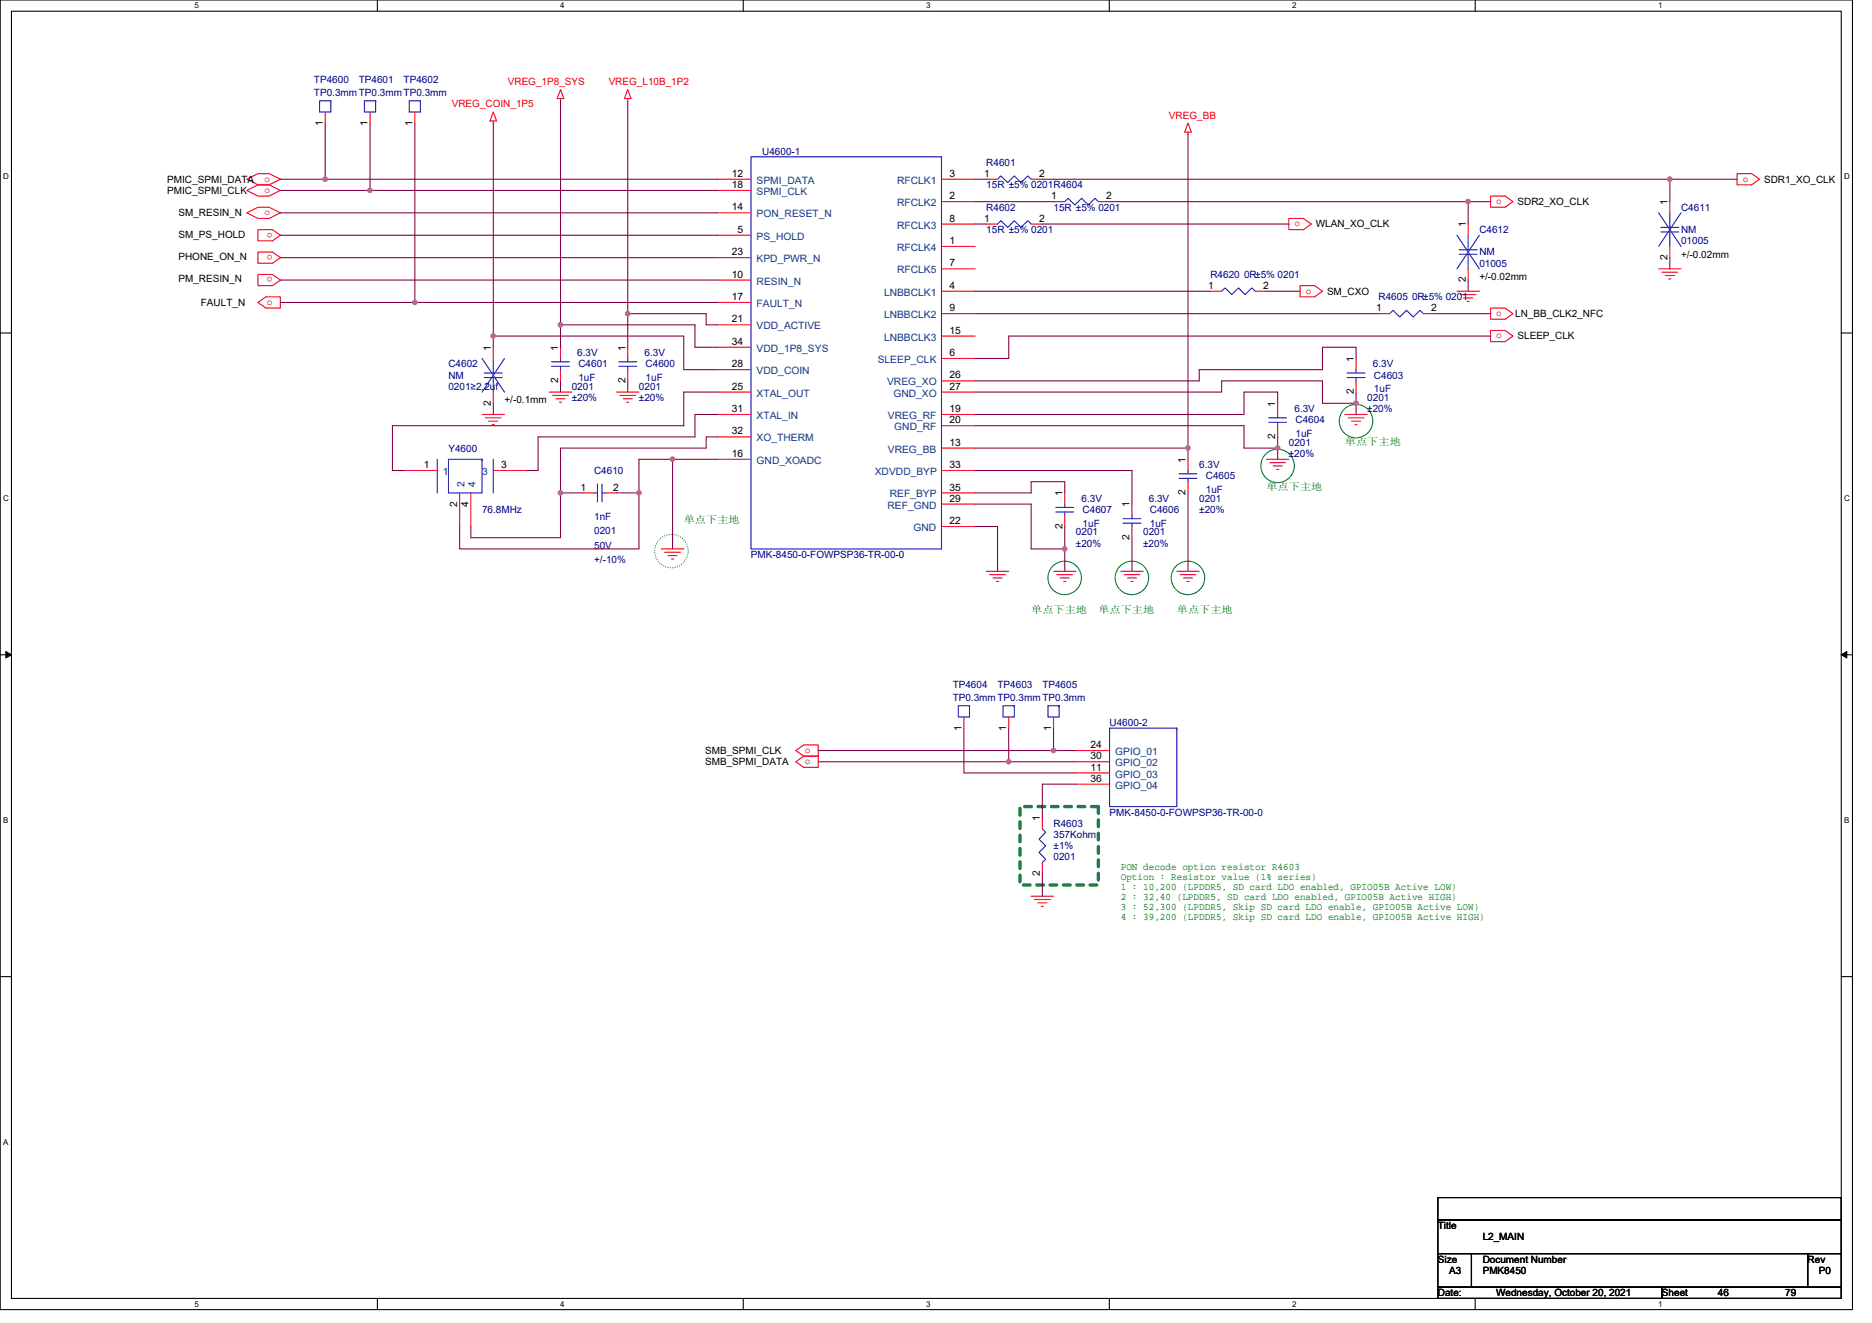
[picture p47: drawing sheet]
<svg xmlns="http://www.w3.org/2000/svg" width="297mm" height="210mm" viewBox="0 0 297 210" stroke-linecap="round" stroke-linejoin="round" font-family="sans-serif">
<defs><g id="words">
<g font-size="1.6" fill="#000080">
<text x="49.8" y="13.1">TP4600</text>
<text x="49.8" y="15.3">TP0.3mmTP0.3mmTP0.3mm</text>
<text x="56.9" y="13.1">TP4601</text>
<text x="64" y="13.1">TP4602</text>
<text x="120.9" y="24.5">U4600-1</text>
<text x="156.5" y="26.3">R4601</text>
<text x="156.5" y="29.9">15R ±5% 0201R4604</text>
<text x="156.5" y="33.4">R4602</text>
<text x="167.2" y="33.4">15R ±5% 0201</text>
<text x="266.7" y="33.4">C4611</text>
<text x="156.5" y="37">15R ±5% 0201</text>
<text x="234.7" y="37">C4612</text>
<text x="234.7" y="40.5">NM</text>
<text x="266.7" y="37">NM</text>
<text x="266.7" y="38.8">01005</text>
<text x="192.1" y="44.1">R4620 0R±5% 0201</text>
<text x="218.7" y="47.6">R4605 0R±5% 0201</text>
<text x="234.7" y="42.3">01005</text>
<text x="71.2" y="58.3">C4602</text>
<text x="91.6" y="56.5">6.3V</text>
<text x="91.8" y="58.3">C4601</text>
<text x="102.3" y="56.5">6.3V</text>
<text x="102.4" y="58.3">C4600</text>
<text x="217.8" y="58.3">6.3V</text>
<text x="71.2" y="60.1">NM</text>
<text x="71.2" y="61.9">0201≥2.2uf</text>
<text x="90.7" y="61.9">0201</text>
<text x="90.7" y="63.6">±20%</text>
<text x="91.8" y="60.5">1uF</text>
<text x="101.4" y="61.9">0201</text>
<text x="101.4" y="63.6">±20%</text>
<text x="102.4" y="60.5">1uF</text>
<text x="205.4" y="65.4">6.3V</text>
<text x="217" y="63.6">0201</text>
<text x="217" y="65.4">±20%</text>
<text x="218" y="60.1">C4603</text>
<text x="218" y="62.2">1uF</text>
<text x="71.2" y="71.8">Y4600</text>
<text x="204.5" y="70.8">0201</text>
<text x="205.6" y="67.2">C4604</text>
<text x="205.6" y="69.3">1uF</text>
<text x="94.3" y="75.2">C4610</text>
<text x="190.3" y="74.3">6.3V</text>
<text x="191.3" y="76.1">C4605</text>
<text x="204.5" y="72.5">±20%</text>
<text x="76.5" y="81.4">76.8MHz</text>
<text x="94.3" y="82.5">1nF</text>
<text x="171.6" y="79.6">6.3V</text>
<text x="171.8" y="81.4">C4607</text>
<text x="171.8" y="83.6">1uF</text>
<text x="182.3" y="79.6">6.3V</text>
<text x="182.5" y="81.4">C4606</text>
<text x="182.5" y="83.6">1uF</text>
<text x="190.3" y="79.6">0201</text>
<text x="190.3" y="81.4">±20%</text>
<text x="191.3" y="78.2">1uF</text>
<text x="94.3" y="84.8">0201</text>
<text x="94.3" y="87.1">50V</text>
<text x="94.3" y="89.4">+/-10%</text>
<text x="119.2" y="88.5">PMK-8450-0-FOWPSP36-TR-00-0</text>
<text x="170.7" y="85">0201</text>
<text x="170.7" y="86.8">±20%</text>
<text x="181.4" y="85">0201</text>
<text x="181.4" y="86.8">±20%</text>
<text x="151.2" y="109.2">TP4604</text>
<text x="151.2" y="111.3">TP0.3mmTP0.3mmTP0.3mm</text>
<text x="158.3" y="109.2">TP4603</text>
<text x="165.4" y="109.2">TP4605</text>
<text x="176.1" y="115.2">U4600-2</text>
<text x="167.2" y="131.2">R4603</text>
<text x="176.1" y="129.4">PMK-8450-0-FOWPSP36-TR-00-0</text>
<text x="167.2" y="133">357Kohm</text>
<text x="167.2" y="134.8">±1%</text>
<text x="167.2" y="136.5">0201</text>
</g>
<g font-size="1.6" fill="#f00">
<text x="71.7" y="17.1">VREG_COIN_1P5</text>
<text x="80.6" y="13.5">VREG_1P8_SYS</text>
<text x="96.6" y="13.5">VREG_L10B_1P2</text>
<text x="185.5" y="18.8">VREG_BB</text>
<text x="42" y="28.8">o</text>
<text x="276.5" y="28.8">o</text>
<text x="42" y="30.6">o</text>
<text x="42" y="34.1">o</text>
<text x="205.4" y="35.9">o</text>
<text x="237.4" y="32.4">o</text>
<text x="43.2" y="36.9" transform="rotate(180 43.2 36.9)">o</text>
<text x="43.2" y="40.5" transform="rotate(180 43.2 40.5)">o</text>
<text x="43.2" y="44" transform="rotate(180 43.2 44)">o</text>
<text x="207.2" y="46.6">o</text>
<text x="42.4" y="48.4">o</text>
<text x="237.4" y="53.7">o</text>
<text x="237.4" y="50.1">o</text>
<text x="127.7" y="119.5">o</text>
<text x="127.7" y="121.3">o</text>
</g>
<g font-size="1.6">
<text x="51.2" y="19.9" transform="rotate(-90 51.2 19.9)">1</text>
<text x="58.3" y="19.9" transform="rotate(-90 58.3 19.9)">1</text>
<text x="65.4" y="19.9" transform="rotate(-90 65.4 19.9)">1</text>
<text x="26.5" y="29">PMIC_SPMI_DATA</text>
<text x="116.1" y="28.1">12</text>
<text x="116.1" y="29.8">18</text>
<text x="150.6" y="28.1">3</text>
<text x="156.1" y="28.1">1</text>
<text x="164.9" y="28.1">2</text>
<text x="279.9" y="29">SDR1_XO_CLK</text>
<text x="26.5" y="30.8">PMIC_SPMI_CLK</text>
<text x="28.3" y="34.3">SM_RESIN_N</text>
<text x="116.1" y="33.4">14</text>
<text x="150.6" y="31.6">2</text>
<text x="150.6" y="35.2">8</text>
<text x="156.1" y="35.2">1</text>
<text x="164.9" y="35.2">2</text>
<text x="166.8" y="31.6">1</text>
<text x="175.5" y="31.6">2</text>
<text x="240.8" y="32.5">SDR2_XO_CLK</text>
<text x="264.6" y="32.5" transform="rotate(-90 264.6 32.5)">1</text>
<text x="28.3" y="37.7">SM_PS_HOLD</text>
<text x="28.3" y="41.3">PHONE_ON_N</text>
<text x="116.1" y="40.5">23</text>
<text x="117" y="37">5</text>
<text x="150.6" y="38.7">1</text>
<text x="208.8" y="36.1">WLAN_XO_CLK</text>
<text x="232.6" y="36.1" transform="rotate(-90 232.6 36.1)">1</text>
<text x="264.6" y="41.3" transform="rotate(-90 264.6 41.3)">2</text>
<text x="266.7" y="40.9">+/-0.02mm</text>
<text x="28.3" y="44.8">PM_RESIN_N</text>
<text x="116.1" y="44.1">10</text>
<text x="116.1" y="47.6">17</text>
<text x="150.6" y="42.3">7</text>
<text x="150.6" y="45.8">4</text>
<text x="191.7" y="45.8">1</text>
<text x="200.4" y="45.8">2</text>
<text x="210.6" y="46.8">SM_CXO</text>
<text x="232.6" y="44.8" transform="rotate(-90 232.6 44.8)">2</text>
<text x="234.7" y="44.4">+/-0.02mm</text>
<text x="31.9" y="48.5">FAULT_N</text>
<text x="116.1" y="51.2">21</text>
<text x="150.6" y="49.4">9</text>
<text x="150.6" y="53">15</text>
<text x="218.4" y="49.4">1</text>
<text x="227.1" y="49.4">2</text>
<text x="240.4" y="50.3">LN_BB_CLK2_NFC</text>
<text x="240.8" y="53.9">SLEEP_CLK</text>
<text x="77.9" y="55.6" transform="rotate(-90 77.9 55.6)">1</text>
<text x="88.6" y="55.6" transform="rotate(-90 88.6 55.6)">1</text>
<text x="99.2" y="55.6" transform="rotate(-90 99.2 55.6)">1</text>
<text x="116.1" y="54.7">34</text>
<text x="116.1" y="58.3">28</text>
<text x="150.6" y="56.5">6</text>
<text x="214.8" y="57.4" transform="rotate(-90 214.8 57.4)">1</text>
<text x="77.9" y="64.4" transform="rotate(-90 77.9 64.4)">2</text>
<text x="80" y="64">+/-0.1mm</text>
<text x="88.6" y="60.8" transform="rotate(-90 88.6 60.8)">2</text>
<text x="99.2" y="60.8" transform="rotate(-90 99.2 60.8)">2</text>
<text x="116.1" y="61.8">25</text>
<text x="116.1" y="65.4">31</text>
<text x="150.6" y="60.1">26</text>
<text x="150.6" y="61.8">27</text>
<text x="150.6" y="65.4">19</text>
<text x="202.3" y="64.5" transform="rotate(-90 202.3 64.5)">1</text>
<text x="214.8" y="62.6" transform="rotate(-90 214.8 62.6)">2</text>
<text x="116.1" y="69">32</text>
<text x="150.6" y="67.2">20</text>
<text x="150.6" y="70.7">13</text>
<text x="202.3" y="69.7" transform="rotate(-90 202.3 69.7)">2</text>
<text x="67.2" y="74.3">1</text>
<text x="79.5" y="74.3">3</text>
<text x="92.1" y="77.9">1</text>
<text x="97.3" y="77.9">2</text>
<text x="116.1" y="72.5">16</text>
<text x="150.6" y="74.3">33</text>
<text x="150.6" y="77.9">35</text>
<text x="188.1" y="73.4" transform="rotate(-90 188.1 73.4)">1</text>
<text x="72.6" y="80.4" transform="rotate(-90 72.6 80.4)">2</text>
<text x="74.3" y="80.4" transform="rotate(-90 74.3 80.4)">4</text>
<text x="150.6" y="83.2">22</text>
<text x="150.6" y="79.6">29</text>
<text x="168.6" y="83.9" transform="rotate(-90 168.6 83.9)">2</text>
<text x="168.6" y="78.8" transform="rotate(-90 168.6 78.8)">1</text>
<text x="179.2" y="80.5" transform="rotate(-90 179.2 80.5)">1</text>
<text x="188.1" y="78.6" transform="rotate(-90 188.1 78.6)">2</text>
<text x="179.2" y="85.7" transform="rotate(-90 179.2 85.7)">2</text>
<text x="111.9" y="119.7">SMB_SPMI_CLK</text>
<text x="152.6" y="116" transform="rotate(-90 152.6 116)">1</text>
<text x="159.7" y="116" transform="rotate(-90 159.7 116)">1</text>
<text x="166.8" y="116" transform="rotate(-90 166.8 116)">1</text>
<text x="173" y="118.7">24</text>
<text x="111.9" y="121.4">SMB_SPMI_DATA</text>
<text x="173" y="120.5">30</text>
<text x="173" y="122.3">11</text>
<text x="173" y="124.1">36</text>
<text x="165" y="130.3" transform="rotate(-90 165 130.3)">1</text>
<text x="165" y="139.1" transform="rotate(-90 165 139.1)">2</text>
<text x="228.2" y="195.1">Title</text>
<text x="235.3" y="196.8">L2_MAIN</text>
<text x="228.2" y="200.4">Size</text>
<text x="229.9" y="202.2">A3</text>
<text x="235.3" y="200.4">Document Number</text>
<text x="235.3" y="202.2">PMK8450</text>
<text x="286.8" y="200.4">Rev</text>
<text x="288.6" y="202.2">P0</text>
<text x="228.2" y="205.7">Date:</text>
<text x="237.4" y="205.7">Wednesday, October 20, 2021</text>
<text x="263.7" y="205.7">Sheet</text>
<text x="272.6" y="205.7">46</text>
<text x="283.3" y="205.7">79</text>
</g>
<g font-size="1.6" fill="#004080">
<text x="120.1" y="29.2">SPMI_DATA</text>
<text x="142.3" y="29.2">RFCLK1</text>
<text x="120.1" y="30.9">SPMI_CLK</text>
<text x="120.1" y="34.5">PON_RESET_N</text>
<text x="142.3" y="32.7">RFCLK2</text>
<text x="120.1" y="38.1">PS_HOLD</text>
<text x="120.1" y="41.6">KPD_PWR_N</text>
<text x="142.3" y="36.3">RFCLK3</text>
<text x="142.3" y="39.8">RFCLK4</text>
<text x="120.1" y="45.2">RESIN_N</text>
<text x="140.3" y="46.9">LNBBCLK1</text>
<text x="142.3" y="43.4">RFCLK5</text>
<text x="120.1" y="48.7">FAULT_N</text>
<text x="120.1" y="52.3">VDD_ACTIVE</text>
<text x="140.3" y="50.5">LNBBCLK2</text>
<text x="120.1" y="55.8">VDD_1P8_SYS</text>
<text x="120.1" y="59.4">VDD_COIN</text>
<text x="139.3" y="57.6">SLEEP_CLK</text>
<text x="140.3" y="54.1">LNBBCLK3</text>
<text x="120.1" y="63">XTAL_OUT</text>
<text x="140.8" y="61.2">VREG_XO</text>
<text x="141.8" y="63">GND_XO</text>
<text x="120.1" y="66.5">XTAL_IN</text>
<text x="120.1" y="70.1">XO_THERM</text>
<text x="140.9" y="71.8">VREG_BB</text>
<text x="140.9" y="66.5">VREG_RF</text>
<text x="141.9" y="68.3">GND_RF</text>
<text x="70.3" y="75.4">1</text>
<text x="73.7" y="77.3" transform="rotate(-90 73.7 77.3)">2</text>
<text x="75.5" y="77.3" transform="rotate(-90 75.5 77.3)">4</text>
<text x="76.5" y="75.4">3</text>
<text x="120.1" y="73.6">GND_XOADC</text>
<text x="138.8" y="75.4">XDVDD_BYP</text>
<text x="140.8" y="80.7">REF_GND</text>
<text x="141.2" y="79">REF_BYP</text>
<text x="144.9" y="84.3">GND</text>
<text x="176.9" y="119.8">GPIO_01</text>
<text x="176.9" y="121.6">GPIO_02</text>
<text x="176.9" y="123.4">GPIO_03</text>
<text x="176.9" y="125.2">GPIO_04</text>
</g>
<g font-size="1.6" fill="#008000">
<text x="213.4" y="70.6">单点下主地</text>
<text x="201" y="77.7">单点下主地</text>
<text x="108.5" y="83">单点下主地</text>
<text x="163.6" y="97.3">单点下主地</text>
<text x="174.3" y="97.3">单点下主地</text>
<text x="186.7" y="97.3">单点下主地</text>
<text x="177.8" y="138.2">PON decode option resistor R4603</text>
<text x="177.8" y="139.7">Option : Resistor value (1% series)</text>
<text x="177.8" y="141.3">1 : 10,200 (LPDDR5, SD card LDO enabled, GPIO05B Active LOW)</text>
<text x="177.8" y="142.9">2 : 32,40 (LPDDR5, SD card LDO enabled, GPIO05B Active HIGH)</text>
<text x="177.8" y="144.5">3 : 52,300 (LPDDR5, Skip SD card LDO enable, GPIO05B Active LOW)</text>
<text x="177.8" y="146.1">4 : 39,200 (LPDDR5, Skip SD card LDO enable, GPIO05B Active HIGH)</text>
</g>
<g font-size="1.3">
<text x="30.8" y="1.3">5</text>
<text x="88.9" y="1.3">4</text>
<text x="147" y="1.3">3</text>
<text x="205" y="1.3">2</text>
<text x="263.1" y="1.3">1</text>
<text x=".5" y="28.4">D</text>
<text x="292.6" y="28.4">D</text>
<text x=".5" y="79.5">C</text>
<text x="292.6" y="79.5">C</text>
<text x=".5" y="130.6">B</text>
<text x="292.6" y="130.6">B</text>
<text x=".5" y="181.7">A</text>
<text x="30.8" y="207.4">5</text>
<text x="88.9" y="207.4">4</text>
<text x="147" y="207.4">3</text>
<text x="205" y="207.4">2</text>
<text x="263.1" y="207.4">1</text>
</g>
</g></defs>
<path d="M0 0h293.9v207.9h-293.9zM1.8 1.8h290.4v204.3h-290.4z" fill="none" stroke="#000" stroke-width=".17"/>
<g fill="#fff">
<path d="M30.8 .2h.7v1.4h-.7z"/>
<path d="M30.8 206.3h.7v1.4h-.7z"/>
</g>
<path d="M59.9 0v1.8M59.9 206.1v1.8" fill="none" stroke="#000" stroke-width=".17"/>
<g fill="#fff">
<path d="M88.9 .2h.7v1.4h-.7z"/>
<path d="M88.9 206.3h.7v1.4h-.7z"/>
</g>
<path d="M117.9 0v1.8M117.9 206.1v1.8" fill="none" stroke="#000" stroke-width=".17"/>
<g fill="#fff">
<path d="M147 .2h.7v1.4h-.7z"/>
<path d="M147 206.3h.7v1.4h-.7z"/>
</g>
<path d="M176 0v1.8M176 206.1v1.8" fill="none" stroke="#000" stroke-width=".17"/>
<g fill="#fff">
<path d="M205 .2h.7v1.4h-.7z"/>
<path d="M205 206.3h.7v1.4h-.7z"/>
</g>
<path d="M234.1 0v1.8M234.1 206.1v1.8" fill="none" stroke="#000" stroke-width=".17"/>
<g fill="#fff">
<path d="M263.1 .2h.7v1.4h-.7z"/>
<path d="M263.1 206.3h.7v1.4h-.7z"/>
<path d="M.5 27.3h.9v1.4h-.9z"/>
<path d="M292.6 27.3h.9v1.4h-.9z"/>
<path d="M.5 78.4h.9v1.4h-.9z"/>
<path d="M292.6 78.4h.9v1.4h-.9z"/>
</g>
<path d="M0 52.9h1.8M292.2 52.9h1.7" fill="none" stroke="#000" stroke-width=".17"/>
<g fill="#fff">
<path d="M.5 129.5h.8v1.4h-.8z"/>
<path d="M292.6 129.5h.9v1.4h-.9z"/>
</g>
<path d="M0 103.9h1.8M292.2 103.9h1.7" fill="none" stroke="#000" stroke-width=".17"/>
<path d="M.9 103.4l.9 .5-.9 .5zM292.2 103.9l.8-.5v1z" fill="#000" stroke="#000" stroke-width=".16"/>
<g fill="#fff">
<path d="M.5 180.5h.8v1.4h-.8z"/>
<path d="M292.6 180.5h.9v1.4h-.9z"/>
</g>
<g fill="none" stroke="#000" stroke-width=".17">
<path d="M0 155h1.8M292.2 155h1.7M228.2 190.1h64v3.5h-64zM228.2 193.6h64v5.4h-64zM228.2 199h5.3v5.3h-5.3zM233.5 199h.1M233.5 199h53.3v5.3h-53.3zM286.8 199h.1M286.8 199h5.4v5.3h-5.4zM292.2 190.1h.1M292.2 193.6h.1M292.2 199h.1"/>
<path d="M228.2 204.3h35.5v1.8h-35.5zM263.7 204.3h.1M263.7 204.3h28.5v1.8h-28.5zM292.2 204.3h.1"/>
</g>
<circle cx="106.5" cy="87.5" r="2.66" fill="none" stroke="#008000" stroke-width=".17" stroke-dasharray="0 .3"/>
<path d="M161.8 128h12.5v12.5h-12.5z" fill="none" stroke="#008000" stroke-width=".53" stroke-dasharray="1.1 1.1"/>
<g fill="none" stroke="#008000" stroke-width=".17">
<circle cx="202.7" cy="73.9" r="2.66"/>
<circle cx="215.2" cy="66.8" r="2.66"/>
<circle cx="168.9" cy="91.7" r="2.66"/>
<circle cx="179.6" cy="91.7" r="2.66"/>
<circle cx="188.5" cy="91.7" r="2.66"/>
</g>
<g fill="none" stroke="#f00" stroke-width=".17">
<path d="M51.6 17.8v1.8M58.7 17.8v1.8M65.8 17.8v1.8M78.3 17.8l.5 1.4h-1.1zM78.3 19.2v.4M88.9 14.2l.6 1.4h-1.1zM88.9 15.6v.4M99.6 14.2l.5 1.4h-1zM99.6 15.6v.4M188.5 19.6l.5 1.4h-1zM39.2 28.4l1.7-.8h1.8l1.8 .8-1.8 .9h-1.8zM39.2 30.2l1.7-.9h1.8l1.8 .9-1.8 .9h-1.8z"/>
<path d="M39.2 33.8l1.7-.9h1.8l1.8 .9-1.8 .9h-1.8zM40.9 36.4h2.3l1.3 .9-1.3 .9h-2.3zM113.8 28.4h5.4M113.8 30.2h5.4M113.8 33.8h5.4M113.8 37.3h5.4M149.4 28.4h5.3M149.4 32h5.3M149.4 35.6h5.3M149.4 39.1h5.3M156.5 28.4h1.8M156.5 35.6h1.8"/>
<path d="M163.6 28.4h1.8M163.6 35.6h1.8M167.2 32h1.7M174.3 32h1.8M188.5 21v.3M204.5 34.7h2.3l1.3 .9-1.3 .8h-2.3zM233 35.6v1.7M236.5 31.1h2.3l1.3 .9-1.3 .9h-2.3zM265 32v1.8M265 39.1v1.8M275.6 27.6h2.3l1.3 .8-1.3 .9h-2.3zM40.9 48l1.3-.9h2.3v1.8h-2.3z"/>
<path d="M40.9 40h2.3l1.3 .9-1.3 .9h-2.3zM40.9 43.6h2.3l1.3 .8-1.3 .9h-2.3zM78.3 55.1v1.8M88.9 55.1v1.8M88.9 58.7v1.8M99.6 55.1v1.8M99.6 58.7v1.8M113.8 40.9h5.4M113.8 44.4h5.4M113.8 48h5.4M113.8 51.6h5.4M113.8 55.1h5.4"/>
<path d="M113.8 58.7h5.4M149.4 42.7h5.3M149.4 46.2h5.3M149.4 49.8h5.3M149.4 53.3h5.3M149.4 56.9h5.3M192.1 46.2h1.7M199.2 46.2h1.8M206.3 45.3h2.3l1.2 .9-1.2 .9h-2.3zM215.2 56.9v1.8M218.7 49.8h1.8M225.8 49.8h1.8"/>
<path d="M231.2 46.2h3.5M231.7 46.8h2.5M232.2 47.3h1.5M232.8 47.8h.3M233 42.7v1.7M236.5 52.5h2.3l1.3 .8-1.3 .9h-2.3zM236.5 48.9h2.3l1.3 .9-1.3 .9h-2.3zM263.2 42.7h3.5M263.7 43.2h2.5M264.2 43.7h1.5M264.8 44.3h.3M64 74.7h5.4"/>
<path d="M72.9 78.2v5.4M74.7 78.2v5.4M76.5 65.8h3.5M77 66.3h2.5M77.6 66.8h1.4M78.1 67.4h.3M78.3 74.7h5.3M78.3 62.2v1.8M87.2 62.2h3.5M87.7 62.8h2.5M88.2 63.3h1.5M88.8 63.8h.3"/>
<path d="M92.5 78.2h1.8M96.1 78.2h1.7M97.8 62.2h3.6M98.4 62.8h2.5M98.9 63.3h1.4M99.4 63.8h.4M113.8 62.2h5.4M113.8 65.8h5.4M113.8 69.3h5.4M113.8 72.9h5.4M149.4 60.5h5.3M149.4 62.2h5.3"/>
<path d="M149.4 65.8h5.3M149.4 67.6h5.3M149.4 71.1h5.3M149.4 74.7h5.3M149.4 78.2h5.3M168.9 78.2v1.8M188.5 72.9v1.8M188.5 76.5v1.7M201 72.9h3.5M201.5 73.4h2.5M202 74h1.5M202.6 74.5h.3"/>
<path d="M202.7 64v1.8M202.7 67.6v1.7M213.4 65.8h3.6M213.9 66.3h2.5M214.5 66.8h1.4M215 67.4h.3M215.2 60.5v1.7M104.9 87.1h3.6M105.5 87.7h2.5M106 88.2h1.4M106.5 88.7h.4M149.4 80h5.3"/>
<path d="M149.4 83.6h5.3M156.5 90.7h3.6M157 91.2h2.5M157.6 91.7h1.4M158.1 92.3h.4M167.2 90.7h3.5M167.7 91.2h2.5M168.2 91.7h1.5M168.8 92.3h.3M168.9 81.8v1.8M177.8 90.7h3.6M178.4 91.2h2.5"/>
<path d="M178.9 91.7h1.4M179.4 92.3h.4M179.6 80v1.8M179.6 83.6v1.7M186.7 90.7h3.6M187.3 91.2h2.5M187.8 91.7h1.4M188.3 92.3h.4M126.3 119.1l1.2-.9h2.3v1.8h-2.3zM152.9 113.8v1.8M160.1 113.8v1.8M167.2 113.8v1.8"/>
<path d="M170.7 119.1h5.4M126.3 120.9l1.2-.9h2.3v1.8h-2.3zM165.4 129.8v1.8M165.4 136.9v1.8M170.7 120.9h5.4M170.7 122.7h5.4M170.7 124.5h5.4M163.6 142.2h3.6M164.1 142.8h2.5M164.7 143.3h1.4M165.2 143.8h.4"/>
</g>
<g fill="none" stroke="#00f" stroke-width=".17">
<path d="M50.7 16h1.8v1.8h-1.8zM52.5 16h.1M57.8 16h1.8v1.8h-1.8zM59.6 16h.1M64.9 16h1.8v1.8h-1.8zM66.7 16h.1M119.2 24.9h30.2v62.2h-30.2zM149.4 24.9h.1M158.3 28.4l.5-.5 1.1 1.1 1-1.1 1.1 1.1 1.1-1.1 .5 .5M158.3 35.6l.5-.6 1.1 1.1 1-1.1 1.1 1.1 1.1-1.1 .5 .6M168.9 32l.6-.5 1.1 1 1-1 1.1 1 1.1-1 .5 .5M231.2 37.3l3.5 5.4"/>
<path d="M231.5 39.6h2.9M233 37.3v2.3M234.7 37.3l-3.5 5.4M263.2 33.8l3.5 5.3M263.5 36.1h2.9M263.5 36.8h2.9M265 33.8v2.3M265 36.8v2.3M266.7 33.8l-3.5 5.3M76.5 56.9l3.5 5.3M76.9 59.2h2.8M76.9 59.9h2.8"/>
<path d="M78.3 56.9v2.3M78.3 59.9v2.3M80 56.9l-3.5 5.3M87.5 57.4h2.9M87.5 58.1h2.9M88.9 56.9v.5M88.9 58.1v.6M98.2 57.4h2.8M98.2 58.1h2.8M99.6 56.9v.5M99.6 58.1v.6M193.8 46.2l.6-.5 1 1.1 1.1-1.1 1.1 1.1 1-1.1 .6 .5"/>
<path d="M213.8 59.2h2.8M213.8 59.9h2.8M215.2 58.7v.5M215.2 59.9v.6M220.5 49.8l.5-.5 1.1 1 1.1-1 1 1 1.1-1 .5 .5M231.5 40.4h2.9M233 40.4v2.3M69.4 72.9v5.3M71.2 72.9h5.3v5.3h-5.3zM76.5 72.9h.1M78.3 72.9v5.3M94.3 78.2h.5"/>
<path d="M94.8 76.8v2.9M95.5 76.8v2.9M95.5 78.2h.6M187.1 75.2h2.8M187.1 75.9h2.8M188.5 74.7v.5M188.5 75.9v.6M201.3 66.3h2.8M201.3 67h2.8M202.7 65.8v.5M202.7 67v.6M167.5 80.5h2.9"/>
<path d="M167.5 81.3h2.9M168.9 80v.5M168.9 81.3v.5M178.2 82.3h2.8M178.2 83h2.8M179.6 81.8v.5M179.6 83v.6M152.1 112h1.7v1.8h-1.7zM153.8 112h.1M159.2 112h1.7v1.8h-1.7zM160.9 112h.1M166.3 112h1.8v1.8h-1.8z"/>
<path d="M168.1 112h.1M176.1 115.6h10.6v12.4h-10.6zM186.7 115.6h.1M165.4 131.6l.5 .5-1 1.1 1 1-1 1.1 1 1.1-.5 .5"/>
</g>
<g fill="none" stroke="#800040" stroke-width=".17">
<path d="M51.6 19.6v8.8h62.2M58.7 19.6v10.6h55.1M65.8 19.6v28.4h48M78.3 19.6v33.7M88.9 16v35.6M99.6 16v33.8h12.5v1.8h1.7M44.5 33.8h69.3M44.5 37.3h69.3M44.5 28.4h7.1M44.5 30.2h14.2M154.7 32h12.5M154.7 28.4h1.8"/>
<path d="M154.7 35.6h1.8M165.4 28.4h99.6M165.4 35.6h39.1M176.1 32h56.9M188.5 21.3v49.8h-33.8M236.5 32h-3.5v3.6M265 28.4h10.6M265 28.4v3.6M44.5 40.9h69.3M44.5 44.4h69.3M44.5 48h21.3M78.3 53.3h30.2v5.4h5.3"/>
<path d="M78.3 53.3v1.8M88.9 51.6v3.5M88.9 51.6h21.4v3.5h3.5M99.6 49.8v5.3M154.7 46.2h37.4M154.7 49.8h64M201 46.2h5.3M215.2 56.9v-1.8h-5.4v3.6h-19.5v1.8h-35.6M227.6 49.8h8.9M233 44.4v1.8M236.5 53.3h-76.4v3.6h-5.4M265 40.9v1.8"/>
<path d="M78.3 64v1.8M88.9 60.5v1.7M92.5 78.2h-3.6v7.1h-14.2v-1.7M97.8 78.2h3.6v8.9h-28.5v-3.5M99.6 60.5v1.7M106.7 72.9h-5.3v5.3M106.7 72.9v14.2M106.7 72.9h7.1M113.8 62.2h-5.3v5.4h-46.2v7.1h1.7M113.8 65.8h-3.5v3.5h-24.9v5.4h-1.8M113.8 69.3h-1.7v1.8h-23.2v7.1M154.7 62.2h39.1v-1.7h16v3.5h5.4"/>
<path d="M154.7 67.6h42.7v3.5h5.3M154.7 74.7h24.9v5.3M154.7 78.2h8.9v-1.7h5.3v1.7M188.5 71.1v1.8M188.5 78.2v12.5M202.7 64v-1.8h-5.3v3.6h-42.7M202.7 69.3v1.8M202.7 71.1v1.8M215.2 62.2v1.8M215.2 64v1.8M154.7 80h8.9v7.1h5.3M154.7 83.6h3.6v7.1"/>
<path d="M168.9 83.6v3.5M168.9 87.1v3.6M179.6 85.3v5.4M129.8 119.1h37.4M152.9 115.6v7.1h17.8M160.1 115.6v5.3h10.6M167.2 115.6v3.5h3.5M129.8 120.9h30.3M165.4 138.7v3.5M170.7 124.5h-5.3v5.3"/>
</g>
<g fill="#f0f" stroke="#f0f" stroke-width=".17">
<circle cx="99.6" cy="49.8" r=".35"/>
<circle cx="88.9" cy="51.5" r=".35"/>
<circle cx="106.7" cy="72.9" r=".35"/>
<circle cx="215.2" cy="64" r=".35"/>
<circle cx="202.7" cy="71.1" r=".35"/>
<circle cx="188.5" cy="71.1" r=".35"/>
<circle cx="168.9" cy="87.1" r=".35"/>
<circle cx="51.6" cy="28.4" r=".35"/>
<circle cx="58.7" cy="30.2" r=".35"/>
<circle cx="65.8" cy="48" r=".35"/>
<circle cx="264.9" cy="28.4" r=".35"/>
<circle cx="101.4" cy="78.2" r=".35"/>
<circle cx="88.9" cy="78.2" r=".35"/>
<circle cx="78.3" cy="53.3" r=".35"/>
<circle cx="167.2" cy="119.1" r=".35"/>
<circle cx="160" cy="120.9" r=".35"/>
<circle cx="232.9" cy="32" r=".35"/>
</g>
<use href="#words"/>
</svg>
